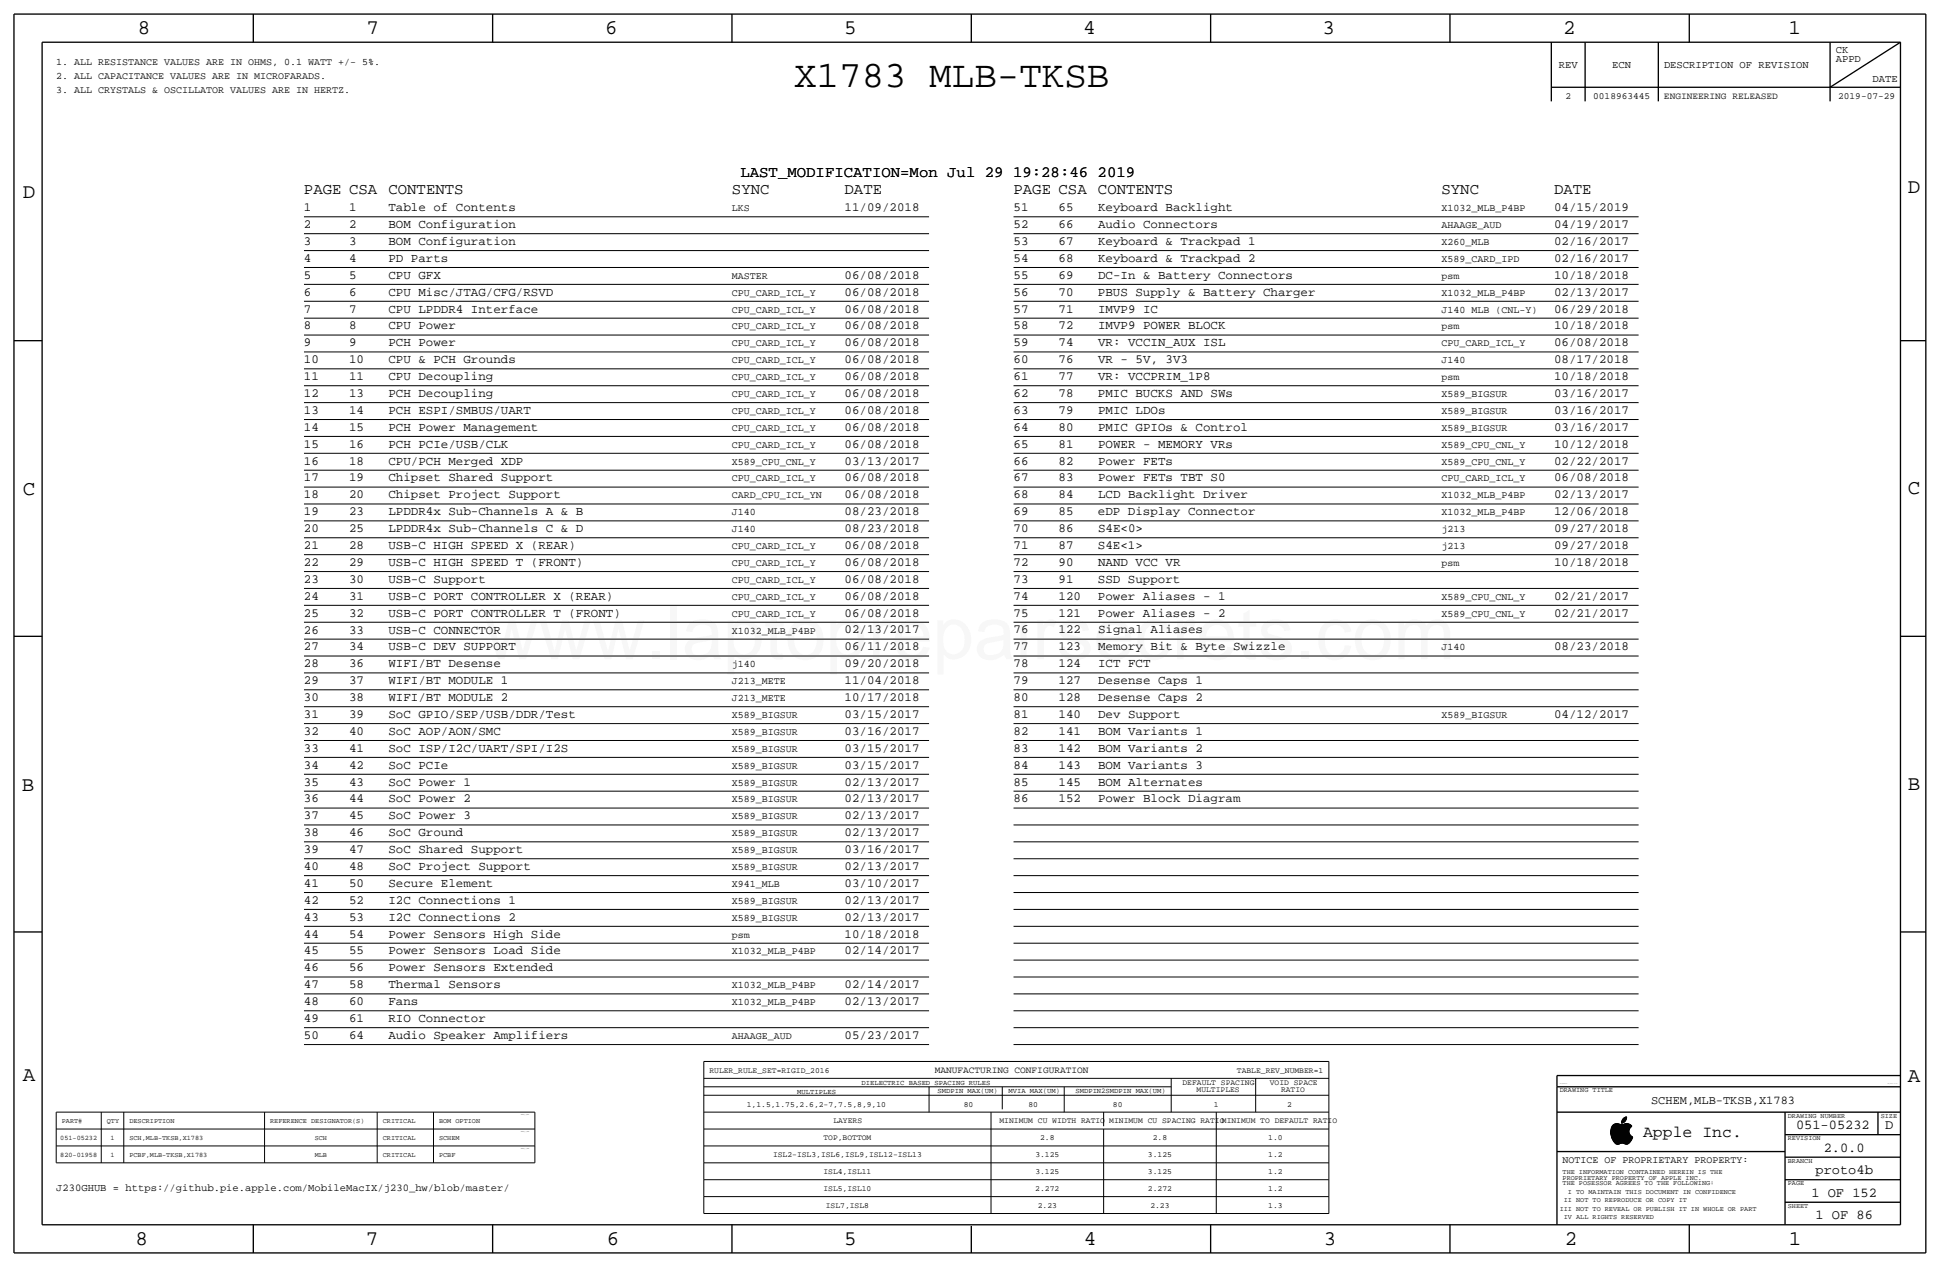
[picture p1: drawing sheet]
<svg xmlns="http://www.w3.org/2000/svg" width="875mm" height="572mm" viewBox="0 0 875 572" stroke-linecap="round" stroke-linejoin="round" font-family="sans-serif">
<defs><g id="words">
<text font-size="33.4" fill="#f00" x="219" y="297">www.laptoprepairsecrets.com</text>
<text font-size="16.9" x="358" y="39">X1783 MLB-TKSB</text>
<g font-size="9.4">
<text x="62" y="15">8</text>
<text x="165" y="15">7</text>
<text x="273" y="15">6</text>
<text x="381" y="15">5</text>
<text x="489" y="15">4</text>
<text x="597" y="15">3</text>
<text x="705" y="15">2</text>
<text x="807" y="15">1</text>
<text x="10" y="89">D</text>
<text x="860" y="87">D</text>
<text x="10" y="223">C</text>
<text x="860" y="223">C</text>
<text x="10" y="357">B</text>
<text x="860" y="356">B</text>
<text x="10" y="487">A</text>
<text x="860" y="488">A</text>
<text x="61" y="562">8</text>
<text x="165" y="562">7</text>
<text x="274" y="562">6</text>
<text x="381" y="562">5</text>
<text x="489" y="562">4</text>
<text x="597" y="562">3</text>
<text x="706" y="562">2</text>
<text x="807" y="562">1</text>
</g>
<text font-size="7.4" x="741" y="513">Apple Inc.</text>
<g font-size="7.1">
<text x="334" y="80">LAST_MODIFICATION=Mon Jul 29 19:28:46 2019</text>
<text x="137" y="88">PAGE CSA</text>
<text x="175" y="88">CONTENTS</text>
<text x="330" y="88">SYNC</text>
<text x="381" y="88">DATE</text>
<text x="457" y="88">PAGE CSA</text>
<text x="495" y="88">CONTENTS</text>
<text x="650" y="88">SYNC</text>
<text x="701" y="88">DATE</text>
</g>
<g font-size="6.2">
<text x="810" y="509">051-05232</text>
<text x="850" y="509">D</text>
<text x="823" y="519">2.0.0</text>
<text x="819" y="530">proto4b</text>
<text x="817" y="540">1 OF 152</text>
<text x="819" y="550">1 OF 86</text>
</g>
<g font-size="5.6">
<text x="137" y="95">1</text>
<text x="157" y="95">1</text>
<text x="175" y="95">Table of Contents</text>
<text x="381" y="95">11/09/2018</text>
<text x="457" y="95">51</text>
<text x="477" y="95">65</text>
<text x="495" y="95">Keyboard Backlight</text>
<text x="701" y="95">04/15/2019</text>
<text x="137" y="103">2</text>
<text x="157" y="103">2</text>
<text x="175" y="103">BOM Configuration</text>
<text x="457" y="103">52</text>
<text x="477" y="103">66</text>
<text x="495" y="103">Audio Connectors</text>
<text x="701" y="103">04/19/2017</text>
<text x="137" y="110">3</text>
<text x="157" y="110">3</text>
<text x="175" y="110">BOM Configuration</text>
<text x="457" y="110">53</text>
<text x="477" y="110">67</text>
<text x="495" y="110">Keyboard &amp; Trackpad 1</text>
<text x="701" y="110">02/16/2017</text>
<text x="137" y="118">4</text>
<text x="157" y="118">4</text>
<text x="175" y="118">PD Parts</text>
<text x="457" y="118">54</text>
<text x="477" y="118">68</text>
<text x="495" y="118">Keyboard &amp; Trackpad 2</text>
<text x="701" y="118">02/16/2017</text>
<text x="137" y="126">5</text>
<text x="157" y="126">5</text>
<text x="175" y="126">CPU GFX</text>
<text x="381" y="126">06/08/2018</text>
<text x="457" y="126">55</text>
<text x="477" y="126">69</text>
<text x="495" y="126">DC-In &amp; Battery Connectors</text>
<text x="701" y="126">10/18/2018</text>
<text x="137" y="133">6</text>
<text x="157" y="133">6</text>
<text x="175" y="133">CPU Misc/JTAG/CFG/RSVD</text>
<text x="381" y="133">06/08/2018</text>
<text x="457" y="133">56</text>
<text x="477" y="133">70</text>
<text x="495" y="133">PBUS Supply &amp; Battery Charger</text>
<text x="701" y="133">02/13/2017</text>
<text x="137" y="141">7</text>
<text x="157" y="141">7</text>
<text x="175" y="141">CPU LPDDR4 Interface</text>
<text x="381" y="141">06/08/2018</text>
<text x="457" y="141">57</text>
<text x="477" y="141">71</text>
<text x="495" y="141">IMVP9 IC</text>
<text x="701" y="141">06/29/2018</text>
<text x="137" y="149">8</text>
<text x="157" y="149">8</text>
<text x="175" y="149">CPU Power</text>
<text x="381" y="149">06/08/2018</text>
<text x="457" y="149">58</text>
<text x="477" y="149">72</text>
<text x="495" y="149">IMVP9 POWER BLOCK</text>
<text x="701" y="149">10/18/2018</text>
<text x="137" y="156">9</text>
<text x="157" y="156">9</text>
<text x="175" y="156">PCH Power</text>
<text x="381" y="156">06/08/2018</text>
<text x="457" y="156">59</text>
<text x="477" y="156">74</text>
<text x="495" y="156">VR: VCCIN_AUX ISL</text>
<text x="701" y="156">06/08/2018</text>
<text x="137" y="164">10</text>
<text x="157" y="164">10</text>
<text x="175" y="164">CPU &amp; PCH Grounds</text>
<text x="381" y="164">06/08/2018</text>
<text x="457" y="164">60</text>
<text x="477" y="164">76</text>
<text x="495" y="164">VR - 5V, 3V3</text>
<text x="701" y="164">08/17/2018</text>
<text x="137" y="171">11</text>
<text x="157" y="171">11</text>
<text x="175" y="171">CPU Decoupling</text>
<text x="381" y="171">06/08/2018</text>
<text x="457" y="171">61</text>
<text x="477" y="171">77</text>
<text x="495" y="171">VR: VCCPRIM_1P8</text>
<text x="701" y="171">10/18/2018</text>
<text x="137" y="179">12</text>
<text x="157" y="179">13</text>
<text x="175" y="179">PCH Decoupling</text>
<text x="381" y="179">06/08/2018</text>
<text x="457" y="179">62</text>
<text x="477" y="179">78</text>
<text x="495" y="179">PMIC BUCKS AND SWs</text>
<text x="701" y="179">03/16/2017</text>
<text x="137" y="187">13</text>
<text x="157" y="187">14</text>
<text x="175" y="187">PCH ESPI/SMBUS/UART</text>
<text x="381" y="187">06/08/2018</text>
<text x="457" y="187">63</text>
<text x="477" y="187">79</text>
<text x="495" y="187">PMIC LDOs</text>
<text x="701" y="187">03/16/2017</text>
<text x="137" y="194">14</text>
<text x="157" y="194">15</text>
<text x="175" y="194">PCH Power Management</text>
<text x="381" y="194">06/08/2018</text>
<text x="457" y="194">64</text>
<text x="477" y="194">80</text>
<text x="495" y="194">PMIC GPIOs &amp; Control</text>
<text x="701" y="194">03/16/2017</text>
<text x="137" y="202">15</text>
<text x="157" y="202">16</text>
<text x="175" y="202">PCH PCIe/USB/CLK</text>
<text x="381" y="202">06/08/2018</text>
<text x="457" y="202">65</text>
<text x="477" y="202">81</text>
<text x="495" y="202">POWER - MEMORY VRs</text>
<text x="701" y="202">10/12/2018</text>
<text x="137" y="210">16</text>
<text x="157" y="210">18</text>
<text x="175" y="210">CPU/PCH Merged XDP</text>
<text x="381" y="210">03/13/2017</text>
<text x="457" y="210">66</text>
<text x="477" y="210">82</text>
<text x="495" y="210">Power FETs</text>
<text x="701" y="210">02/22/2017</text>
<text x="137" y="217">17</text>
<text x="157" y="217">19</text>
<text x="175" y="217">Chipset Shared Support</text>
<text x="381" y="217">06/08/2018</text>
<text x="457" y="217">67</text>
<text x="477" y="217">83</text>
<text x="495" y="217">Power FETs TBT S0</text>
<text x="701" y="217">06/08/2018</text>
<text x="137" y="225">18</text>
<text x="157" y="225">20</text>
<text x="175" y="225">Chipset Project Support</text>
<text x="381" y="225">06/08/2018</text>
<text x="457" y="225">68</text>
<text x="477" y="225">84</text>
<text x="495" y="225">LCD Backlight Driver</text>
<text x="701" y="225">02/13/2017</text>
<text x="137" y="232">19</text>
<text x="157" y="232">23</text>
<text x="175" y="232">LPDDR4x Sub-Channels A &amp; B</text>
<text x="381" y="232">08/23/2018</text>
<text x="457" y="232">69</text>
<text x="477" y="232">85</text>
<text x="495" y="232">eDP Display Connector</text>
<text x="701" y="232">12/06/2018</text>
<text x="137" y="240">20</text>
<text x="157" y="240">25</text>
<text x="175" y="240">LPDDR4x Sub-Channels C &amp; D</text>
<text x="381" y="240">08/23/2018</text>
<text x="457" y="240">70</text>
<text x="477" y="240">86</text>
<text x="495" y="240">S4E&lt;0&gt;</text>
<text x="701" y="240">09/27/2018</text>
<text x="137" y="248">21</text>
<text x="157" y="248">28</text>
<text x="175" y="248">USB-C HIGH SPEED X (REAR)</text>
<text x="381" y="248">06/08/2018</text>
<text x="457" y="248">71</text>
<text x="477" y="248">87</text>
<text x="495" y="248">S4E&lt;1&gt;</text>
<text x="701" y="248">09/27/2018</text>
<text x="137" y="255">22</text>
<text x="157" y="255">29</text>
<text x="175" y="255">USB-C HIGH SPEED T (FRONT)</text>
<text x="381" y="255">06/08/2018</text>
<text x="457" y="255">72</text>
<text x="477" y="255">90</text>
<text x="495" y="255">NAND VCC VR</text>
<text x="701" y="255">10/18/2018</text>
<text x="137" y="263">23</text>
<text x="157" y="263">30</text>
<text x="175" y="263">USB-C Support</text>
<text x="381" y="263">06/08/2018</text>
<text x="457" y="263">73</text>
<text x="477" y="263">91</text>
<text x="495" y="263">SSD Support</text>
<text x="137" y="271">24</text>
<text x="157" y="271">31</text>
<text x="175" y="271">USB-C PORT CONTROLLER X (REAR)</text>
<text x="381" y="271">06/08/2018</text>
<text x="457" y="271">74</text>
<text x="477" y="271">120</text>
<text x="495" y="271">Power Aliases - 1</text>
<text x="701" y="271">02/21/2017</text>
<text x="137" y="278">25</text>
<text x="157" y="278">32</text>
<text x="175" y="278">USB-C PORT CONTROLLER T (FRONT)</text>
<text x="381" y="278">06/08/2018</text>
<text x="457" y="278">75</text>
<text x="477" y="278">121</text>
<text x="495" y="278">Power Aliases - 2</text>
<text x="701" y="278">02/21/2017</text>
<text x="137" y="286">26</text>
<text x="157" y="286">33</text>
<text x="175" y="286">USB-C CONNECTOR</text>
<text x="381" y="286">02/13/2017</text>
<text x="457" y="286">76</text>
<text x="477" y="286">122</text>
<text x="495" y="286">Signal Aliases</text>
<text x="137" y="293">27</text>
<text x="157" y="293">34</text>
<text x="175" y="293">USB-C DEV SUPPORT</text>
<text x="381" y="293">06/11/2018</text>
<text x="457" y="293">77</text>
<text x="477" y="293">123</text>
<text x="495" y="293">Memory Bit &amp; Byte Swizzle</text>
<text x="701" y="293">08/23/2018</text>
<text x="137" y="301">28</text>
<text x="157" y="301">36</text>
<text x="175" y="301">WIFI/BT Desense</text>
<text x="381" y="301">09/20/2018</text>
<text x="457" y="301">78</text>
<text x="477" y="301">124</text>
<text x="495" y="301">ICT FCT</text>
<text x="137" y="309">29</text>
<text x="157" y="309">37</text>
<text x="175" y="309">WIFI/BT MODULE 1</text>
<text x="381" y="309">11/04/2018</text>
<text x="457" y="309">79</text>
<text x="477" y="309">127</text>
<text x="495" y="309">Desense Caps 1</text>
<text x="137" y="316">30</text>
<text x="157" y="316">38</text>
<text x="175" y="316">WIFI/BT MODULE 2</text>
<text x="381" y="316">10/17/2018</text>
<text x="457" y="316">80</text>
<text x="477" y="316">128</text>
<text x="495" y="316">Desense Caps 2</text>
<text x="137" y="324">31</text>
<text x="157" y="324">39</text>
<text x="175" y="324">SoC GPIO/SEP/USB/DDR/Test</text>
<text x="381" y="324">03/15/2017</text>
<text x="457" y="324">81</text>
<text x="477" y="324">140</text>
<text x="495" y="324">Dev Support</text>
<text x="701" y="324">04/12/2017</text>
<text x="137" y="331">32</text>
<text x="157" y="331">40</text>
<text x="175" y="331">SoC AOP/AON/SMC</text>
<text x="381" y="331">03/16/2017</text>
<text x="457" y="331">82</text>
<text x="477" y="331">141</text>
<text x="495" y="331">BOM Variants 1</text>
<text x="137" y="339">33</text>
<text x="157" y="339">41</text>
<text x="175" y="339">SoC ISP/I2C/UART/SPI/I2S</text>
<text x="381" y="339">03/15/2017</text>
<text x="457" y="339">83</text>
<text x="477" y="339">142</text>
<text x="495" y="339">BOM Variants 2</text>
<text x="137" y="347">34</text>
<text x="157" y="347">42</text>
<text x="175" y="347">SoC PCIe</text>
<text x="381" y="347">03/15/2017</text>
<text x="457" y="347">84</text>
<text x="477" y="347">143</text>
<text x="495" y="347">BOM Variants 3</text>
<text x="137" y="354">35</text>
<text x="157" y="354">43</text>
<text x="175" y="354">SoC Power 1</text>
<text x="381" y="354">02/13/2017</text>
<text x="457" y="354">85</text>
<text x="477" y="354">145</text>
<text x="495" y="354">BOM Alternates</text>
<text x="137" y="362">36</text>
<text x="157" y="362">44</text>
<text x="175" y="362">SoC Power 2</text>
<text x="381" y="362">02/13/2017</text>
<text x="457" y="362">86</text>
<text x="477" y="362">152</text>
<text x="495" y="362">Power Block Diagram</text>
<text x="137" y="370">37</text>
<text x="157" y="370">45</text>
<text x="175" y="370">SoC Power 3</text>
<text x="381" y="370">02/13/2017</text>
<text x="137" y="377">38</text>
<text x="157" y="377">46</text>
<text x="175" y="377">SoC Ground</text>
<text x="381" y="377">02/13/2017</text>
<text x="137" y="385">39</text>
<text x="157" y="385">47</text>
<text x="175" y="385">SoC Shared Support</text>
<text x="381" y="385">03/16/2017</text>
<text x="137" y="392">40</text>
<text x="157" y="392">48</text>
<text x="175" y="392">SoC Project Support</text>
<text x="381" y="392">02/13/2017</text>
<text x="137" y="400">41</text>
<text x="157" y="400">50</text>
<text x="175" y="400">Secure Element</text>
<text x="381" y="400">03/10/2017</text>
<text x="137" y="408">42</text>
<text x="157" y="408">52</text>
<text x="175" y="408">I2C Connections 1</text>
<text x="381" y="408">02/13/2017</text>
<text x="137" y="415">43</text>
<text x="157" y="415">53</text>
<text x="175" y="415">I2C Connections 2</text>
<text x="381" y="415">02/13/2017</text>
<text x="137" y="423">44</text>
<text x="157" y="423">54</text>
<text x="175" y="423">Power Sensors High Side</text>
<text x="381" y="423">10/18/2018</text>
<text x="137" y="431">45</text>
<text x="157" y="431">55</text>
<text x="175" y="431">Power Sensors Load Side</text>
<text x="381" y="431">02/14/2017</text>
<text x="137" y="438">46</text>
<text x="157" y="438">56</text>
<text x="175" y="438">Power Sensors Extended</text>
<text x="137" y="446">47</text>
<text x="157" y="446">58</text>
<text x="175" y="446">Thermal Sensors</text>
<text x="381" y="446">02/14/2017</text>
<text x="137" y="453">48</text>
<text x="157" y="453">60</text>
<text x="175" y="453">Fans</text>
<text x="381" y="453">02/13/2017</text>
<text x="137" y="461">49</text>
<text x="157" y="461">61</text>
<text x="175" y="461">RIO Connector</text>
<text x="137" y="469">50</text>
<text x="157" y="469">64</text>
<text x="175" y="469">Audio Speaker Amplifiers</text>
<text x="381" y="469">05/23/2017</text>
</g>
<text font-size="5.4" x="745" y="498">SCHEM,MLB-TKSB,X1783</text>
<g font-size="4.7">
<text x="828" y="24">CK</text>
<text x="828" y="28">APPD</text>
<text x="703" y="30">REV</text>
<text x="727" y="30">ECN</text>
<text x="751" y="30">DESCRIPTION OF REVISION</text>
<text x="845" y="37">DATE</text>
<text x="25" y="537">J230GHUB = https://github.pie.apple.com/MobileMacIX/j230_hw/blob/master/</text>
</g>
<g font-size="4.5">
<text x="25" y="29">1. ALL RESISTANCE VALUES ARE IN OHMS, 0.1 WATT +/- 5%.</text>
<text x="25" y="36">2. ALL CAPACITANCE VALUES ARE IN MICROFARADS.</text>
<text x="25" y="42">3. ALL CRYSTALS &amp; OSCILLATOR VALUES ARE IN HERTZ.</text>
<text x="330" y="95">LKS</text>
<text x="650" y="95">X1032_MLB_P4BP</text>
<text x="650" y="103">AHAAGE_AUD</text>
<text x="650" y="110">X260_MLB</text>
<text x="650" y="118">X589_CARD_IPD</text>
<text x="330" y="126">MASTER</text>
<text x="650" y="126">psm</text>
<text x="330" y="133">CPU_CARD_ICL_Y</text>
<text x="650" y="133">X1032_MLB_P4BP</text>
<text x="330" y="141">CPU_CARD_ICL_Y</text>
<text x="650" y="141">J140 MLB (CNL-Y)</text>
<text x="330" y="149">CPU_CARD_ICL_Y</text>
<text x="650" y="149">psm</text>
<text x="330" y="156">CPU_CARD_ICL_Y</text>
<text x="650" y="156">CPU_CARD_ICL_Y</text>
<text x="330" y="164">CPU_CARD_ICL_Y</text>
<text x="650" y="164">J140</text>
<text x="330" y="171">CPU_CARD_ICL_Y</text>
<text x="650" y="171">psm</text>
<text x="330" y="179">CPU_CARD_ICL_Y</text>
<text x="650" y="179">X589_BIGSUR</text>
<text x="330" y="187">CPU_CARD_ICL_Y</text>
<text x="650" y="187">X589_BIGSUR</text>
<text x="330" y="194">CPU_CARD_ICL_Y</text>
<text x="650" y="194">X589_BIGSUR</text>
<text x="330" y="202">CPU_CARD_ICL_Y</text>
<text x="650" y="202">X589_CPU_CNL_Y</text>
<text x="330" y="210">X589_CPU_CNL_Y</text>
<text x="650" y="210">X589_CPU_CNL_Y</text>
<text x="330" y="217">CPU_CARD_ICL_Y</text>
<text x="650" y="217">CPU_CARD_ICL_Y</text>
<text x="330" y="225">CARD_CPU_ICL_YN</text>
<text x="650" y="225">X1032_MLB_P4BP</text>
<text x="330" y="232">J140</text>
<text x="650" y="232">X1032_MLB_P4BP</text>
<text x="330" y="240">J140</text>
<text x="650" y="240">j213</text>
<text x="330" y="248">CPU_CARD_ICL_Y</text>
<text x="650" y="248">j213</text>
<text x="330" y="255">CPU_CARD_ICL_Y</text>
<text x="650" y="255">psm</text>
<text x="330" y="263">CPU_CARD_ICL_Y</text>
<text x="330" y="271">CPU_CARD_ICL_Y</text>
<text x="650" y="271">X589_CPU_CNL_Y</text>
<text x="330" y="278">CPU_CARD_ICL_Y</text>
<text x="650" y="278">X589_CPU_CNL_Y</text>
<text x="330" y="286">X1032_MLB_P4BP</text>
<text x="650" y="293">J140</text>
<text x="330" y="301">j140</text>
<text x="330" y="309">J213_METE</text>
<text x="330" y="316">J213_METE</text>
<text x="330" y="324">X589_BIGSUR</text>
<text x="650" y="324">X589_BIGSUR</text>
<text x="330" y="331">X589_BIGSUR</text>
<text x="330" y="339">X589_BIGSUR</text>
<text x="330" y="347">X589_BIGSUR</text>
<text x="330" y="354">X589_BIGSUR</text>
<text x="330" y="362">X589_BIGSUR</text>
<text x="330" y="370">X589_BIGSUR</text>
<text x="330" y="377">X589_BIGSUR</text>
<text x="330" y="385">X589_BIGSUR</text>
<text x="330" y="392">X589_BIGSUR</text>
<text x="330" y="400">X941_MLB</text>
<text x="330" y="408">X589_BIGSUR</text>
<text x="330" y="415">X589_BIGSUR</text>
<text x="330" y="423">psm</text>
<text x="330" y="431">X1032_MLB_P4BP</text>
<text x="330" y="446">X1032_MLB_P4BP</text>
<text x="330" y="453">X1032_MLB_P4BP</text>
<text x="330" y="469">AHAAGE_AUD</text>
<text x="705" y="525">NOTICE OF PROPRIETARY PROPERTY:</text>
</g>
<g font-size="4.3">
<text x="706" y="44">2</text>
<text x="719" y="44">0018963445</text>
<text x="751" y="44">ENGINEERING RELEASED</text>
<text x="829" y="44">2019-07-29</text>
<text x="422" y="484">MANUFACTURING CONFIGURATION</text>
</g>
<g font-size="3.6">
<text x="320" y="484">RULER_RULE_SET=RIGID_2016</text>
<text x="558" y="484">TABLE_REV_NUMBER=1</text>
<text x="533" y="490">DEFAULT SPACING</text>
<text x="573" y="490">VOID SPACE</text>
<text x="540" y="493">MULTIPLES</text>
<text x="578" y="493">RATIO</text>
<text x="337" y="499">1,1.5,1.75,2.6,2-7,7.5,8,9,10</text>
<text x="435" y="499">80</text>
<text x="464" y="499">80</text>
<text x="502" y="499">80</text>
<text x="548" y="499">1</text>
<text x="581" y="499">2</text>
<text x="376" y="507">LAYERS</text>
<text x="451" y="507">MINIMUM CU WIDTH RATIO</text>
<text x="500" y="507">MINIMUM CU SPACING RATIOMINIMUM TO DEFAULT RATIO</text>
<text x="371" y="514">TOP,BOTTOM</text>
<text x="469" y="514">2.8</text>
<text x="520" y="514">2.8</text>
<text x="572" y="514">1.0</text>
<text x="349" y="522">ISL2-ISL3,ISL6,ISL9,ISL12-ISL13</text>
<text x="467" y="522">3.125</text>
<text x="518" y="522">3.125</text>
<text x="572" y="522">1.2</text>
<text x="371" y="530">ISL4,ISL11</text>
<text x="467" y="530">3.125</text>
<text x="518" y="530">3.125</text>
<text x="572" y="530">1.2</text>
<text x="371" y="537">ISL5,ISL10</text>
<text x="467" y="537">2.272</text>
<text x="518" y="537">2.272</text>
<text x="572" y="537">1.2</text>
<text x="372" y="545">ISL7,ISL8</text>
<text x="468" y="545">2.23</text>
<text x="519" y="545">2.23</text>
<text x="572" y="545">1.3</text>
</g>
<g font-size="3.2">
<text x="389" y="489">DIELECTRIC BASED SPACING RULES</text>
<text x="360" y="493">MULTIPLES</text>
<text x="423" y="493">SMDPIN MAX(UM)</text>
<text x="455" y="493">MVIA MAX(UM)</text>
<text x="485" y="493">SMDPIN2SMDPIN MAX(UM)</text>
</g>
<g font-size="3.1">
<text x="704" y="493">DRAWING TITLE</text>
<text x="28" y="507">PART#</text>
<text x="48" y="507">QTY</text>
<text x="58" y="507">DESCRIPTION</text>
<text x="122" y="507">REFERENCE DESIGNATOR(S)</text>
<text x="173" y="507">CRITICAL</text>
<text x="198" y="507">BOM OPTION</text>
<text x="806" y="504">DRAWING NUMBER</text>
<text x="848" y="504">SIZE</text>
<text x="27" y="514">051-05232</text>
<text x="50" y="514">1</text>
<text x="58" y="514">SCH,MLB-TKSB,X1783</text>
<text x="142" y="514">SCH</text>
<text x="173" y="514">CRITICAL</text>
<text x="198" y="514">SCHEM</text>
<text x="806" y="514">REVISION</text>
<text x="27" y="522">820-01958</text>
<text x="50" y="522">1</text>
<text x="58" y="522">PCBF,MLB-TKSB,X1783</text>
<text x="142" y="522">MLB</text>
<text x="173" y="522">CRITICAL</text>
<text x="198" y="522">PCBF</text>
<text x="806" y="525">BRANCH</text>
<text x="705" y="532">PROPRIETARY PROPERTY OF APPLE INC.</text>
<text x="705" y="530">THE INFORMATION CONTAINED HEREIN IS THE</text>
<text x="705" y="535">THE POSESSOR AGREES TO THE FOLLOWING:</text>
<text x="707" y="538">I TO MAINTAIN THIS DOCUMENT IN CONFIDENCE</text>
<text x="806" y="535">PAGE</text>
<text x="705" y="542">II NOT TO REPRODUCE OR COPY IT</text>
<text x="806" y="545">SHEET</text>
<text x="704" y="546">III NOT TO REVEAL OR PUBLISH IT IN WHOLE OR PART</text>
<text x="705" y="550">IV ALL RIGHTS RESERVED</text>
</g>
<g font-size=".5">
<text x="235" y="503">TABLE_5_HEAD</text>
<text x="235" y="511">TABLE_5_ITEM</text>
<text x="235" y="518">TABLE_5_ITEM</text>
</g>
<g font-size=".4">
<text x="704" y="489">SYNC_MASTER=LKS</text>
<text x="851" y="489">SYNC_DATE=11/09/2018</text>
</g>
</g></defs>
<g fill="none" stroke="#000" stroke-width=".6" stroke-linecap="butt">
<path d="M6 6v559zM6 6h863zM19 19v533zM19 19h838zM114 6v13zM222 6v13zM330 6v13zM438 6v13zM546 6v13zM654 6v13zM700 19v27zM715 19v27z"/>
<path d="M748 19v27zM762 6v13zM825 19v27zM857 19v533zM869 6v559zM700 39h157zM825 39l32-20zM6 154h13zM857 154h12zM6 287h13zM857 287h12zM6 420h13z"/>
<path d="M857 420h12zM702 485h155zM702 485v5zM702 490v62zM702 490h155zM702 519h103zM702 502h155zM805 502v50zM805 512h52zM847 502v10zM805 532h52zM805 522h52z"/>
<path d="M19 552h838zM114 552v13zM222 552v13zM330 552v13zM438 553v12zM546 552v13zM654 552v13zM762 552v13zM805 542h52zM6 565h863z"/>
</g>
<g fill="none" stroke="#000" stroke-width=".45">
<path d="M137 98h282zM457 98h282zM137 113h282zM137 105h282zM457 113h282zM457 105h282zM137 128h282zM137 121h282zM137 136h282zM457 136h282zM457 128h282zM457 121h282z"/>
<path d="M137 159h282zM137 151h282zM137 144h282zM457 159h282zM457 151h282zM457 144h282zM137 174h282zM137 166h282zM457 166h282zM457 174h282zM137 197h282zM137 189h282z"/>
<path d="M137 182h282zM457 197h282zM457 189h282zM457 182h282zM137 220h282zM137 212h282zM137 204h282zM457 220h282zM457 212h282zM457 204h282zM137 235h282zM137 227h282z"/>
<path d="M457 235h282zM457 227h282zM137 243h282zM137 258h282zM137 250h282zM457 243h282zM457 258h282zM457 250h282zM137 273h282zM137 265h282zM457 273h282zM457 265h282z"/>
<path d="M137 296h282zM137 288h282zM137 281h282zM457 296h282zM457 288h282zM457 281h282zM137 319h282zM137 311h282zM137 304h282zM457 319h282zM457 311h282zM457 304h282z"/>
<path d="M137 334h282zM137 326h282zM457 334h282zM457 326h282zM137 357h282zM137 349h282zM137 342h282zM457 357h282zM457 349h282zM457 342h282zM137 380h282zM137 372h282z"/>
<path d="M137 364h282zM457 380h282zM457 372h282zM457 364h282zM137 395h282zM137 387h282zM457 395h282zM457 387h282zM137 418h282zM137 410h282zM137 403h282zM457 418h282z"/>
<path d="M457 410h282zM457 403h282zM137 433h282zM137 425h282zM457 433h282zM457 425h282zM137 456h282zM137 448h282zM137 441h282zM457 456h282zM457 448h282zM457 441h282z"/>
<path d="M137 471h282zM137 464h282zM317 479h282zM317 479v30zM457 471h282zM457 464h282zM599 479v30zM317 494h282zM317 486h282zM317 490h211zM419 490v12zM452 490v10z"/>
<path d="M480 490v12zM528 486v16zM566 486v16zM25 509v8zM25 517h216zM25 517v8zM25 502v7zM25 509h216zM25 502h216zM46 509v8zM46 517v8zM46 502v7z"/>
<path d="M56 509v8zM56 517v8zM56 502v7zM119 509v8zM119 517v8zM119 502v7zM170 509v8zM170 517v8zM170 502v7zM196 509v8zM196 517v8zM196 502v7z"/>
<path d="M241 509v8zM241 517v8zM241 502v7zM317 502h282zM317 517v8zM317 509v8zM317 517h282zM317 509h282zM447 502v7zM447 517v8zM447 509v8zM498 502v6z"/>
<path d="M498 517v8zM498 509v8zM549 502v7zM549 517v8zM549 509v8zM599 517v8zM599 509v8zM726 510h9zM726 511h9zM727 512h8zM727 510h8zM727 509h8z"/>
<path d="M727 512h9zM727 513h9zM727 508h8zM727 508h9zM727 514h9zM728 514h8zM728 508h8zM728 507h8zM728 515h8zM728 507h7zM728 515h7zM728 507h3z"/>
<path d="M728 507h2zM728 516h7zM729 516h2zM729 507h1zM729 516h1zM731 516a3 3 0 0 0 5-3 3 3 0 0 1 0-5l-2-1h-3a3 3 0 0 0-4 1 3 3 0 0 0 0 4 4 4 0 0 0 3 4h1M731 506h1zM731 507h1zM731 506h2zM732 506h1zM732 505h1zM732 505h2z"/>
<path d="M732 507h3zM732 516h3zM732 504h2zM733 516h2zM733 504h1zM733 507h2zM733 516h1zM733 507h1zM734 504l-2 1-1 2 2-1 1-2M25 525h216zM317 525h282zM317 532v8z"/>
<path d="M317 540h282zM317 540v7zM317 525v7zM317 532h282zM447 532v8zM447 540v7zM447 525v7zM498 532v8zM498 540v7zM498 525v7zM549 532v8zM549 540v7z"/>
<path d="M549 525v7zM599 532v8zM599 540v7zM599 525v7zM317 547h282z"/>
</g>
<use href="#words"/>
</svg>
